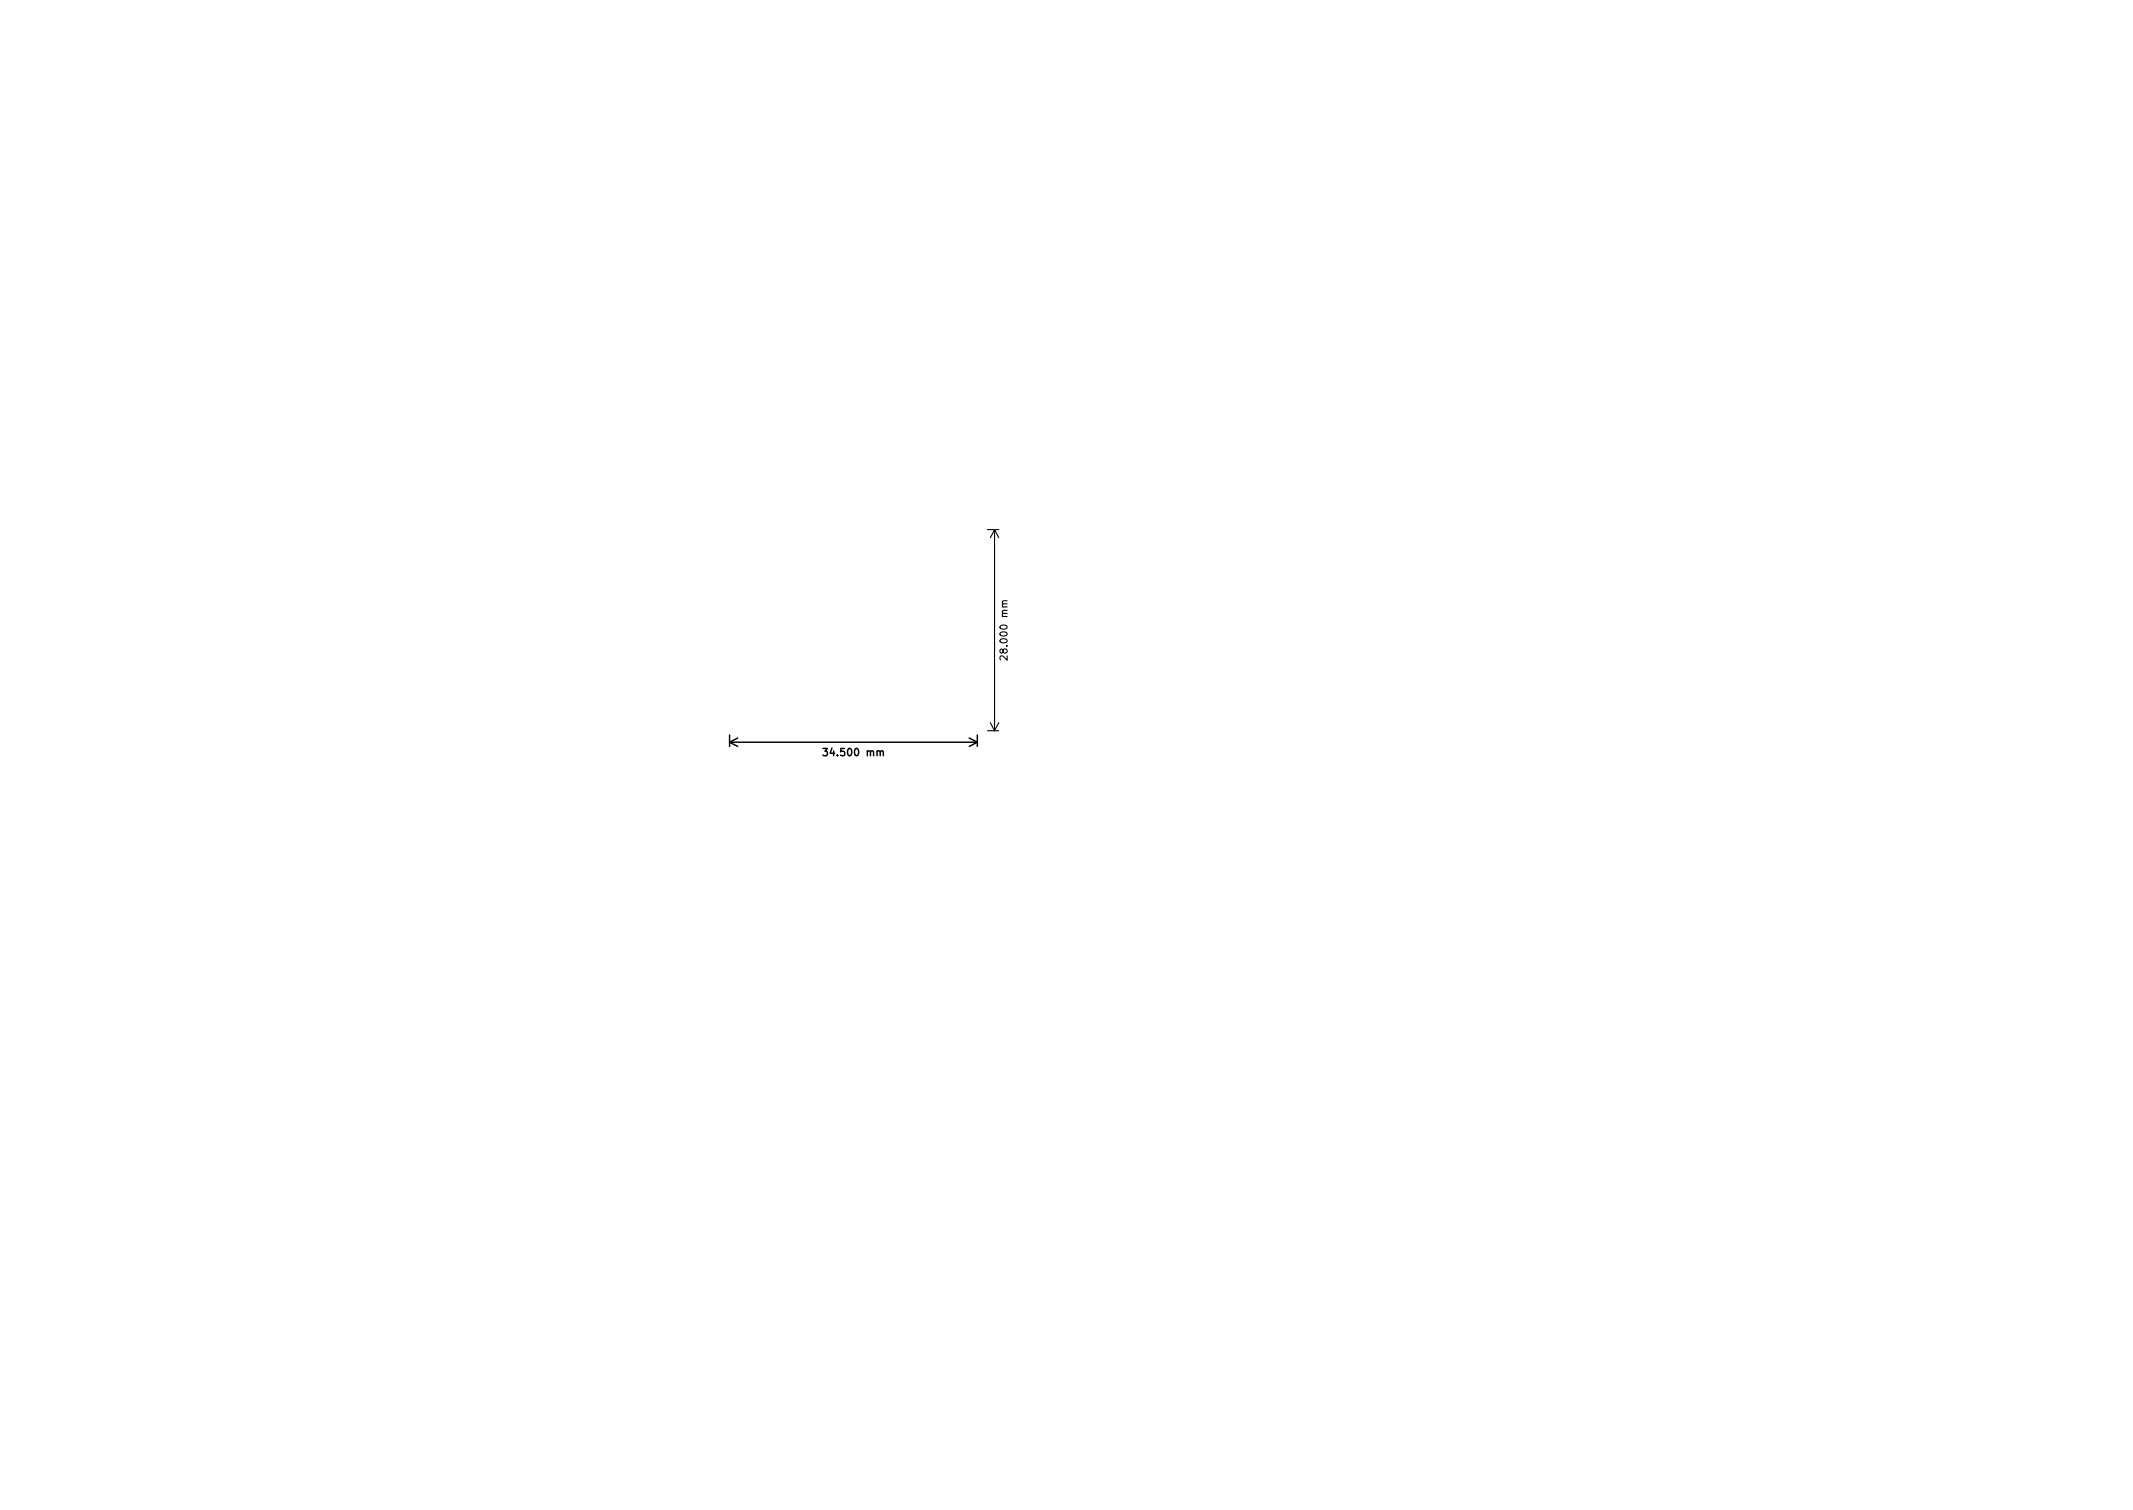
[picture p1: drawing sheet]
<svg xmlns="http://www.w3.org/2000/svg" width="297mm" height="210mm" viewBox="0 0 297 210" stroke-linecap="round" stroke-linejoin="round" font-family="sans-serif">
<defs><g id="words">
<g font-size="1.4">
<text x="140.3" y="91.3" transform="rotate(-90 140.3 91.3)">28.000 mm</text>
<text x="115.2" y="105.3">34.500 mm</text>
</g>
</g></defs>
<path d="M137.5 73.7h1.6M138.5 73.7v28M138.5 73.7l.6 1.2M138.5 73.7l-.6 1.2M140.3 91.3v.6l-.8-.6-.2 .2v.4M140.3 83.7h-.7v.2l.1 .2M137.5 101.7h1.6M137.9 100.6l.6 1.1M139.1 100.6l-.6 1.1" fill="none" stroke="#000" stroke-width=".15"/>
<path d="M101.6 103.3h34.5M101.6 102.3v1.6M101.6 103.3l1.1 .6M102.7 102.8l-1.1 .5M114.6 104.2h.6l-.3 .4 .3 .1v.4l-.2 .1-.4-.1M122.6 104.7l.1-.1h.3v.6M135 102.8l1.1 .5M136.1 102.3v1.6M136.1 103.3l-1.1 .6" fill="none" stroke="#000" stroke-width=".2"/>
<use href="#words"/>
</svg>
